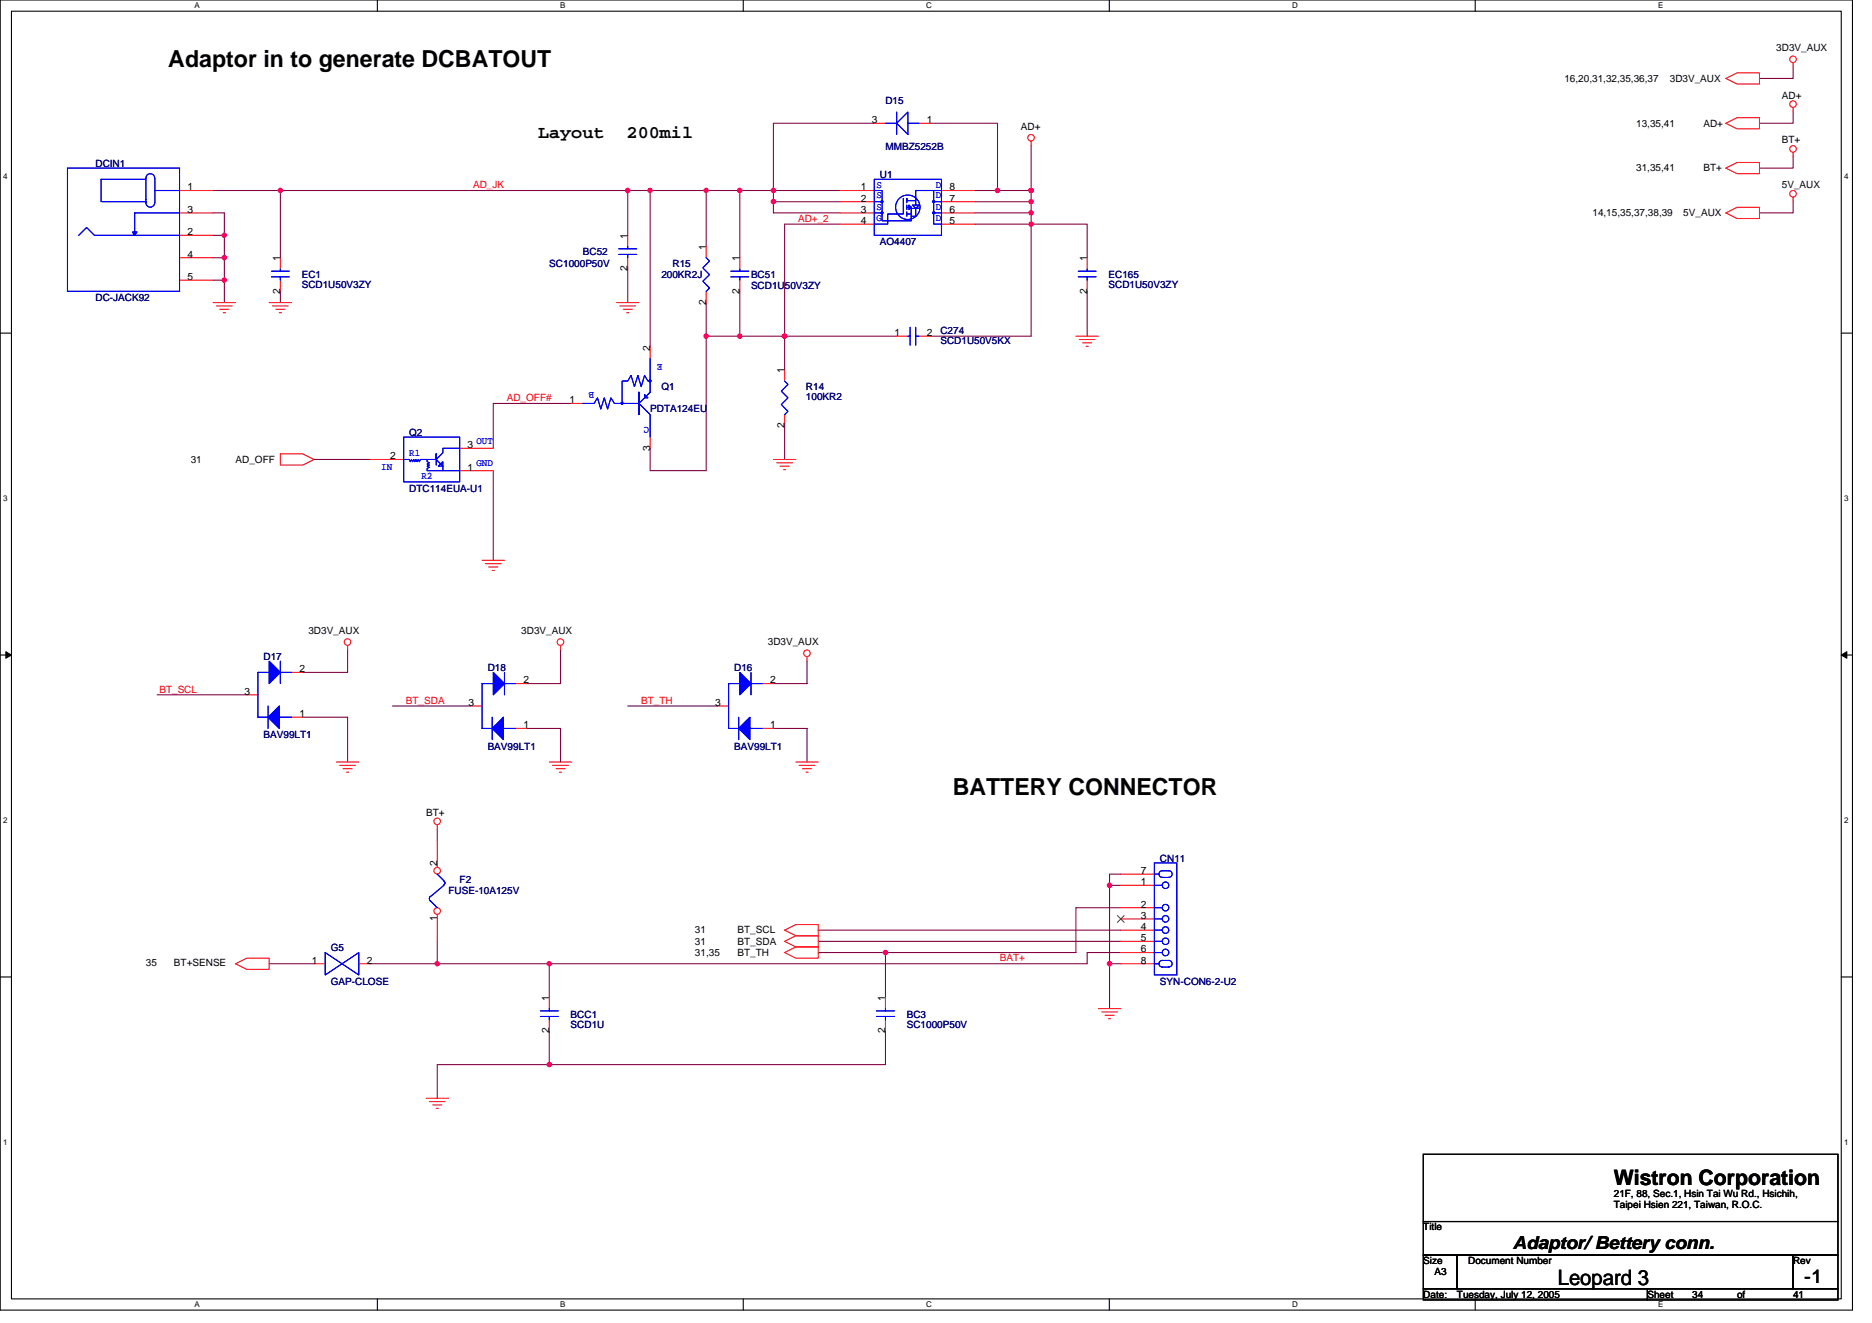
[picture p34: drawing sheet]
<svg xmlns="http://www.w3.org/2000/svg" width="297mm" height="210mm" viewBox="0 0 297 210" stroke-linecap="round" stroke-linejoin="round" font-family="sans-serif">
<defs><g id="words">
<g font-size="3.7">
<text x="26.7" y="10.6">Adaptor in to generate DCBATOUT</text>
<text x="151.2" y="126.2">BATTERY CONNECTOR</text>
</g>
<g font-size="3.4">
<text x="256.1" y="188">Wistron Corporation</text>
<text x="247.2" y="203.9">Leopard 3</text>
</g>
<text font-size="3" x="286.3" y="203.6">-1</text>
<g font-size="2.8">
<text x="85.4" y="21.9">Layout</text>
<text x="99.4" y="21.9">200mil</text>
<text x="240.1" y="198.2">Adaptor/ Bettery conn.</text>
</g>
<g font-size="1.6">
<text x="281.9" y="8.2">3D3V_AUX</text>
<text x="248.2" y="13">16,20,31,32,35,36,37</text>
<text x="265" y="13">3D3V_AUX</text>
<text x="282.7" y="15.6">AD+</text>
<text x="138.4" y="19.5">3</text>
<text x="147.1" y="19.5">1</text>
<text x="162" y="20.6">AD+</text>
<text x="259.6" y="20.1">13,35,41</text>
<text x="270.3" y="20.1">AD+</text>
<text x="282.7" y="22.8">BT+</text>
<text x="259.6" y="27.2">31,35,41</text>
<text x="270.3" y="27.2">BT+</text>
<text x="282.7" y="29.9">5V_AUX</text>
<text x="29.7" y="30.2">1</text>
<text x="29.7" y="33.8">3</text>
<text x="136.6" y="30.2">1</text>
<text x="136.6" y="32">2</text>
<text x="136.6" y="33.8">3</text>
<text x="136.6" y="35.5">4</text>
<text x="150.6" y="35.5">5</text>
<text x="150.6" y="33.8">6</text>
<text x="150.6" y="32">7</text>
<text x="150.6" y="30.2">8</text>
<text x="252.7" y="34.3">14,15,35,37,38,39</text>
<text x="267.1" y="34.3">5V_AUX</text>
<text x="29.7" y="37.3">2</text>
<text x="29.7" y="40.9">4</text>
<text x="44.5" y="41.4" transform="rotate(-90 44.5 41.4)">1</text>
<text x="99.6" y="37.9" transform="rotate(-90 99.6 37.9)">1</text>
<text x="112" y="39.6" transform="rotate(-90 112 39.6)">1</text>
<text x="117.4" y="41.4" transform="rotate(-90 117.4 41.4)">1</text>
<text x="172.5" y="41.4" transform="rotate(-90 172.5 41.4)">1</text>
<text x="29.7" y="44.4">5</text>
<text x="44.5" y="46.6" transform="rotate(-90 44.5 46.6)">2</text>
<text x="99.6" y="43.1" transform="rotate(-90 99.6 43.1)">2</text>
<text x="117.4" y="46.6" transform="rotate(-90 117.4 46.6)">2</text>
<text x="172.5" y="46.6" transform="rotate(-90 172.5 46.6)">2</text>
<text x="112" y="48.4" transform="rotate(-90 112 48.4)">2</text>
<text x="141.9" y="53.3">1</text>
<text x="147.1" y="53.3">2</text>
<text x="103.1" y="55.6" transform="rotate(-90 103.1 55.6)">2</text>
<text x="124.5" y="59.2" transform="rotate(-90 124.5 59.2)">1</text>
<text x="90.4" y="64">1</text>
<text x="74.2" y="71.1">3</text>
<text x="103.1" y="71.5" transform="rotate(-90 103.1 71.5)">3</text>
<text x="124.5" y="67.9" transform="rotate(-90 124.5 67.9)">2</text>
<text x="30.3" y="73.4">31</text>
<text x="37.4" y="73.4">AD_OFF</text>
<text x="61.9" y="72.9">2</text>
<text x="74.2" y="74.7">1</text>
<text x="48.9" y="100.6">3D3V_AUX</text>
<text x="82.7" y="100.6">3D3V_AUX</text>
<text x="47.5" y="106.7">2</text>
<text x="121.8" y="102.4">3D3V_AUX</text>
<text x="38.8" y="110.2">3</text>
<text x="47.5" y="113.8">1</text>
<text x="74.4" y="112">3</text>
<text x="83.1" y="108.4">2</text>
<text x="113.5" y="112">3</text>
<text x="122.2" y="108.4">2</text>
<text x="83.1" y="115.5">1</text>
<text x="122.2" y="115.5">1</text>
<text x="67.6" y="129.4">BT+</text>
<text x="69.4" y="137.4" transform="rotate(-90 69.4 137.4)">2</text>
<text x="181" y="140.4">1</text>
<text x="181" y="144">2</text>
<text x="181" y="138.7">7</text>
<text x="69.4" y="146.2" transform="rotate(-90 69.4 146.2)">1</text>
<text x="110.3" y="149.9">31</text>
<text x="110.3" y="148.1">31</text>
<text x="117" y="149.9">BT_SDA</text>
<text x="117" y="148.1">BT_SCL</text>
<text x="181" y="145.8">3</text>
<text x="181" y="147.6">4</text>
<text x="181" y="149.3">5</text>
<text x="23.2" y="153.3">35</text>
<text x="27.6" y="153.3">BT+SENSE</text>
<text x="49.5" y="152.9">1</text>
<text x="58.2" y="152.9">2</text>
<text x="110.3" y="151.7">31,35</text>
<text x="117" y="151.7">BT_TH</text>
<text x="181" y="151.1">6</text>
<text x="181" y="152.9">8</text>
<text x="87.1" y="158.8" transform="rotate(-90 87.1 158.8)">1</text>
<text x="140.5" y="158.8" transform="rotate(-90 140.5 158.8)">1</text>
<text x="87.1" y="164" transform="rotate(-90 87.1 164)">2</text>
<text x="140.5" y="164" transform="rotate(-90 140.5 164)">2</text>
<text x="256.1" y="189.9">21F, 88, Sec.1, Hsin Tai Wu Rd., Hsichih,</text>
<text x="256.1" y="191.7">Taipei Hsien 221, Taiwan, R.O.C.</text>
<text x="225.8" y="195.2">Title</text>
<text x="225.8" y="200.6">Size</text>
<text x="227.6" y="202.3">A3</text>
<text x="233" y="200.6">Document Number</text>
<text x="284.5" y="200.6">Rev</text>
<text x="225.8" y="205.9">Date:</text>
<text x="231.2" y="205.9">Tuesday, July 12, 2005</text>
<text x="261.4" y="205.9">Sheet</text>
<text x="268.5" y="205.9">34</text>
<text x="275.6" y="205.9">of</text>
<text x="284.5" y="205.9">41</text>
</g>
<g font-size="1.6" fill="#000080">
<text x="140.5" y="16.5">D15</text>
<text x="140.5" y="23.8">MMBZ5252B</text>
<text x="15.2" y="26.5">DCIN1</text>
<text x="139.6" y="28.3">U1</text>
<text x="92.5" y="40.5">BC52</text>
<text x="139.6" y="38.9">AO4407</text>
<text x="15.2" y="47.8">DC-JACK92</text>
<text x="47.9" y="44.1">EC1</text>
<text x="47.9" y="45.7">SCD1U50V3ZY</text>
<text x="87.2" y="42.3">SC1000P50V</text>
<text x="104.9" y="44.1">200KR2J</text>
<text x="106.7" y="42.3">R15</text>
<text x="119.2" y="44.1">BC51</text>
<text x="119.2" y="45.9">SCD1U50V3ZY</text>
<text x="175.9" y="44.1">EC165</text>
<text x="175.9" y="45.7">SCD1U50V3ZY</text>
<text x="149.2" y="53">C274</text>
<text x="149.2" y="54.6">SCD1U50V5KX</text>
<text x="103.2" y="65.4">PDTA124EU</text>
<text x="104.9" y="61.9">Q1</text>
<text x="127.9" y="61.9">R14</text>
<text x="127.9" y="63.5">100KR2</text>
<text x="64.9" y="69.2">Q2</text>
<text x="64.9" y="78">DTC114EUA-U1</text>
<text x="41.8" y="104.7">D17</text>
<text x="77.4" y="106.5">D18</text>
<text x="116.5" y="106.5">D16</text>
<text x="41.8" y="117.2">BAV99LT1</text>
<text x="77.4" y="118.9">BAV99LT1</text>
<text x="116.5" y="118.9">BAV99LT1</text>
<text x="184.1" y="136.7">CN11</text>
<text x="71.2" y="141.9">FUSE-10A125V</text>
<text x="72.9" y="140.1">F2</text>
<text x="52.5" y="150.9">G5</text>
<text x="52.5" y="156.3">GAP-CLOSE</text>
<text x="90.5" y="161.4">BCC1</text>
<text x="143.9" y="161.4">BC3</text>
<text x="184.1" y="156.3">SYN-CON6-2-U2</text>
<text x="90.5" y="163">SCD1U</text>
<text x="143.9" y="163">SC1000P50V</text>
</g>
<g font-size="1.6" fill="#f00">
<text x="75.1" y="29.9">AD_JK</text>
<text x="126.6" y="35.2">AD+_2</text>
<text x="80.4" y="63.6">AD_OFF#</text>
<text x="25.3" y="109.9">BT_SCL</text>
<text x="64.4" y="111.7">BT_SDA</text>
<text x="101.7" y="111.7">BT_TH</text>
<text x="158.6" y="152.5">BAT+</text>
</g>
<g font-size="1.6" fill="#00f">
<text x="139.1" y="29.9">S</text>
<text x="148.5" y="29.9">D</text>
<text x="139.1" y="31.5">S</text>
<text x="139.1" y="33.3">S</text>
<text x="139.1" y="35">G</text>
<text x="148.5" y="35">D</text>
<text x="148.5" y="33.3">D</text>
<text x="148.5" y="31.5">D</text>
<text x="105.1" y="57.7" transform="rotate(180 105.1 57.7)">E</text>
<text x="94.3" y="62.2" transform="rotate(180 94.3 62.2)">B</text>
<text x="75.6" y="70.4">OUT</text>
<text x="103" y="67.7" transform="rotate(180 103 67.7)">C</text>
<text x="60.5" y="74.5">IN</text>
<text x="64.9" y="72.4">R1</text>
<text x="66.9" y="75.9">R2</text>
<text x="75.6" y="74">GND</text>
</g>
<g font-size="1.3">
<text x="30.8" y="1.3">A</text>
<text x="88.9" y="1.3">B</text>
<text x="147" y="1.3">C</text>
<text x="205" y="1.3">D</text>
<text x="263.1" y="1.3">E</text>
<text x=".5" y="28.4">4</text>
<text x="292.6" y="28.4">4</text>
<text x=".5" y="79.5">3</text>
<text x="292.6" y="79.5">3</text>
<text x=".5" y="130.6">2</text>
<text x="292.6" y="130.6">2</text>
<text x=".5" y="181.7">1</text>
<text x="292.6" y="181.7">1</text>
<text x="30.8" y="207.4">A</text>
<text x="88.9" y="207.4">B</text>
<text x="147" y="207.4">C</text>
<text x="205" y="207.4">D</text>
<text x="263.1" y="207.4">E</text>
</g>
</g></defs>
<path d="M0 0h293.9v207.9h-293.9zM1.8 1.8h290.4v204.3h-290.4z" fill="none" stroke="#000" stroke-width=".17"/>
<g fill="#fff">
<path d="M30.8 .2h.9v1.4h-.9z"/>
<path d="M30.8 206.3h.9v1.4h-.9z"/>
</g>
<path d="M59.9 0v1.8M59.9 206.1v1.8" fill="none" stroke="#000" stroke-width=".17"/>
<g fill="#fff">
<path d="M88.9 .2h.8v1.4h-.8z"/>
<path d="M88.9 206.3h.8v1.4h-.8z"/>
</g>
<path d="M117.9 0v1.8M117.9 206.1v1.8" fill="none" stroke="#000" stroke-width=".17"/>
<g fill="#fff">
<path d="M147 .2h.9v1.4h-.9z"/>
<path d="M147 206.3h.9v1.4h-.9z"/>
</g>
<path d="M176 0v1.8M176 206.1v1.8" fill="none" stroke="#000" stroke-width=".17"/>
<g fill="#fff">
<path d="M205 .2h.9v1.4h-.9z"/>
<path d="M205 206.3h.9v1.4h-.9z"/>
</g>
<path d="M234.1 0v1.8M234.1 206.1v1.8" fill="none" stroke="#000" stroke-width=".17"/>
<g fill="#fff">
<path d="M263.1 .2h.8v1.4h-.8z"/>
<path d="M263.1 206.3h.8v1.4h-.8z"/>
<path d="M.5 27.3h.7v1.4h-.7z"/>
<path d="M292.6 27.3h.7v1.4h-.7z"/>
<path d="M.5 78.4h.7v1.4h-.7z"/>
<path d="M292.6 78.4h.7v1.4h-.7z"/>
</g>
<path d="M0 52.9h1.8M292.2 52.9h1.7" fill="none" stroke="#000" stroke-width=".17"/>
<g fill="#fff">
<path d="M.5 129.5h.7v1.4h-.7z"/>
<path d="M292.6 129.5h.7v1.4h-.7z"/>
</g>
<path d="M0 103.9h1.8M292.2 103.9h1.7" fill="none" stroke="#000" stroke-width=".17"/>
<path d="M.9 103.4l.9 .5-.9 .5zM292.2 103.9l.8-.5v1z" fill="#000" stroke="#000" stroke-width=".16"/>
<g fill="#fff">
<path d="M.5 180.5h.7v1.4h-.7z"/>
<path d="M292.6 180.5h.7v1.4h-.7z"/>
</g>
<path d="M0 155h1.8M292.2 155h1.7M225.8 183.1h65.8v10.7h-65.8zM225.8 193.8h65.8v5.3h-65.8zM225.8 199.1h5.4v5.4h-5.4zM231.2 199.1h53.3v5.4h-53.3zM284.5 199.1h7.1v5.4h-7.1zM225.8 204.5h35.6v1.7h-35.6zM261.4 204.5h30.2v1.7h-30.2z" fill="none" stroke="#000" stroke-width=".17"/>
<g fill="none" stroke="#800040" stroke-width=".17">
<path d="M138.7 19.6h-16v14.2h10.7M147.6 19.6h10.7v10.6M284.5 17.8v1.8h-5.3M284.5 10.7v1.7h-5.3M33.8 30.2h99.6M33.8 33.8h1.8v14.2M33.8 37.3h1.8M44.5 30.2v10.7M99.6 30.2v7.1M103.2 30.2v24.9M112.1 30.2v8.9M117.4 30.2v10.7"/>
<path d="M122.7 32h10.7M133.4 35.6h-8.9v23.1M154.7 35.6h17.8v5.3M154.7 30.2h8.9M154.7 33.8h8.9M154.7 32h8.9M163.6 23.1v30.2h-16M284.5 24.9v1.8h-5.3M284.5 32v1.8h-5.3M33.8 44.4h1.8M33.8 40.9h1.8M44.5 46.2v1.8"/>
<path d="M99.6 42.7v5.3M112.1 53.3h30.2M112.1 48v26.7h-8.9v-3.6M117.4 46.2v7.1M172.5 46.2v7.1M49.8 72.9h8.9M78.3 74.7v14.2M90.7 64h-12.4v7.1M124.5 67.6v5.3M24.9 110.2h14.3M48 113.8h7.2v7.1M55.2 103.1v3.6h-7.2"/>
<path d="M62.3 112h12.4M83.6 115.6h5.3v5.3M88.9 103.1v5.4h-5.3M99.6 112h14.2M122.7 115.6h5.4v5.3M128.1 104.9v3.6h-5.4M69.4 131.6v1.7M177.8 138.7h-1.7v21.3M42.7 152.9h7.1M69.4 149.4v3.5M87.2 152.9v5.3M129.8 149.4h48"/>
<path d="M129.8 147.6h48M140.5 151.1v7.1M176.1 152.9h1.7M176.1 140.5h1.7M177.8 151.1h-5.3v1.8h-113.8M177.8 144h-7.1v7.1h-40.9M87.2 163.6v5.3M140.5 163.6v5.3h-71.1v5.3"/>
</g>
<g fill="#f0f" stroke="#f0f" stroke-width=".17">
<circle cx="163.6" cy="33.8" r=".35"/>
<circle cx="163.6" cy="32" r=".35"/>
<circle cx="163.6" cy="30.2" r=".35"/>
<circle cx="163.6" cy="35.5" r=".35"/>
<circle cx="69.4" cy="152.9" r=".35"/>
<circle cx="140.5" cy="151.1" r=".35"/>
<circle cx="87.1" cy="152.9" r=".35"/>
<circle cx="158.3" cy="30.2" r=".35"/>
<circle cx="124.5" cy="53.3" r=".35"/>
<circle cx="112" cy="53.3" r=".35"/>
<circle cx="117.4" cy="53.3" r=".35"/>
<circle cx="176" cy="152.9" r=".35"/>
<circle cx="117.4" cy="30.2" r=".35"/>
<circle cx="44.5" cy="30.2" r=".35"/>
<circle cx="99.6" cy="30.2" r=".35"/>
<circle cx="35.6" cy="37.3" r=".35"/>
<circle cx="112" cy="30.2" r=".35"/>
<circle cx="122.7" cy="30.2" r=".35"/>
<circle cx="35.6" cy="40.9" r=".35"/>
<circle cx="122.7" cy="32" r=".35"/>
<circle cx="103.2" cy="30.2" r=".35"/>
<circle cx="87.1" cy="168.9" r=".35"/>
<circle cx="176" cy="140.4" r=".35"/>
<circle cx="35.6" cy="44.4" r=".35"/>
</g>
<g fill="none" stroke="#f00" stroke-width=".17">
<path d="M273.9 19.6l1.7-.9h3.6v1.7h-3.6zM273.9 12.4l1.7-.8h3.6v1.7h-3.6zM284.5 9.9v.8M284.5 17.1v.7M133.4 30.2h5.3M133.4 32h5.3M133.4 33.8h5.3M133.4 35.6h5.3M149.4 30.2h5.3M149.4 32h5.3M149.4 33.8h5.3M149.4 35.6h5.3"/>
<path d="M163.6 22.4v.7M273.9 26.7l1.7-.9h3.6v1.8h-3.6zM273.9 33.8l1.7-.9h3.6v1.8h-3.6zM284.5 24.2v.7M284.5 31.3v.7M33.8 48h3.6M34.4 48.5h2.4M34.9 49.1h1.4M35.4 49.6h.4M42.7 48h3.6M43.2 48.5h2.5M43.8 49.1h1.4"/>
<path d="M44.3 49.6h.4M44.5 40.9v1.8M44.5 44.4v1.8M97.8 48h3.6M98.4 48.5h2.5M98.9 49.1h1.4M99.4 49.6h.4M103.2 55.1v1.8M142.3 53.3h1.8M145.8 53.3h1.8M170.7 53.3h3.6M171.3 53.9h2.5"/>
<path d="M171.8 54.4h1.4M172.3 54.9h.4M44.5 72h3.5l1.8 .9-1.8 .9h-3.5zM90.7 64h1.8M103.2 69.3v1.8M122.7 72.9h3.6M123.3 73.4h2.4M123.8 74h1.4M124.3 74.5h.4M76.5 88.9h3.5M77 89.4h2.5M77.6 90h1.4"/>
<path d="M78.1 90.5h.3M39.2 110.2h1.7M46.3 113.8h1.7M46.3 106.7h1.7M55.2 102.4v.7M74.7 112h1.8M81.8 115.6h1.8M81.8 108.5h1.8M88.9 102.4v.7M113.8 112h1.8M120.9 115.6h1.8M120.9 108.5h1.8"/>
<path d="M128.1 104.2v.7M53.4 120.9h3.5M53.9 121.4h2.5M54.4 122h1.5M55 122.5h.3M69.4 130.9v.7M87.2 120.9h3.5M87.7 121.4h2.5M88.2 122h1.5M88.8 122.5h.3M126.3 120.9h3.5M126.8 121.4h2.5"/>
<path d="M127.3 122h1.5M127.9 122.5h.3M177.8 138.7h5.4M37.4 152.9l1.8-.9h3.5v1.8h-3.5zM124.5 151.1l1.8-.9h3.5v1.8h-3.5zM124.5 149.4l1.8-.9h3.5v1.7h-3.5zM124.5 147.6l1.8-.9h3.5v1.8h-3.5zM177.8 140.5h5.4M177.8 144h5.4M177.8 145.8h5.4M177.8 147.6h5.4M177.8 149.4h5.4"/>
<path d="M177.8 151.1h5.4M177.8 152.9h5.4M67.6 174.2h3.6M68.1 174.8h2.5M68.7 175.3h1.4M69.2 175.9h.4M174.3 160h3.5M174.8 160.5h2.5M175.3 161.1h1.5M175.9 161.6h.3"/>
<circle cx="284.5" cy="16.5" r=".52"/>
<circle cx="284.5" cy="9.4" r=".52"/>
<circle cx="163.6" cy="21.9" r=".52"/>
<circle cx="284.5" cy="30.7" r=".52"/>
<circle cx="284.5" cy="23.6" r=".52"/>
<circle cx="55.1" cy="101.9" r=".52"/>
<circle cx="88.9" cy="101.9" r=".52"/>
<circle cx="128" cy="103.6" r=".52"/>
<circle cx="69.4" cy="130.3" r=".52"/>
</g>
<g fill="#00f" stroke="#00f" stroke-width=".17">
<path d="M117.2 115.6l1.8-1.8v3.5z" fill-rule="evenodd"/>
<path d="M117.4 106.7l1.8 1.8-1.8 1.7z" fill-rule="evenodd"/>
<path d="M117.2 115.6l1.8-1.8v3.5z" fill-rule="evenodd"/>
<path d="M117.4 106.7l1.8 1.8-1.8 1.7z" fill-rule="evenodd"/>
<path d="M44.3 112v3.6l-1.8-1.8z" fill-rule="evenodd"/>
<path d="M42.7 104.9l1.8 1.8-1.8 1.8z" fill-rule="evenodd"/>
<path d="M44.3 112v3.6l-1.8-1.8z" fill-rule="evenodd"/>
<path d="M42.7 104.9l1.8 1.8-1.8 1.8z" fill-rule="evenodd"/>
<path d="M79.9 113.8v3.5l-1.8-1.7z" fill-rule="evenodd"/>
<path d="M78.3 106.7l1.7 1.8-1.7 1.7z" fill-rule="evenodd"/>
<path d="M79.9 113.8v3.5l-1.8-1.7z" fill-rule="evenodd"/>
<path d="M78.3 106.7l1.7 1.8-1.7 1.7z" fill-rule="evenodd"/>
</g>
<g fill="none" stroke="#00f" stroke-width=".17">
<path d="M138.7 30.2h1.3v4.8h4.6v-2.1M138.7 33.8h1.3M138.7 32h1.3M138.7 28.4h10.7v8.9h-10.7zM139.8 31.9h.3v.2h-.3zM139.8 33.7h.3v.2h-.3zM143.3 31.5v2.5h-2.4v1.6h-2.2M143.9 34h.7M143.9 32.5v.8M143.9 33.6v.7M143.9 32.9h.7M144.2 32.5l.4 .4-.4 .4z"/>
<path d="M144.8 33.1h1h-.5l.5-.6h-1l.5 .6v1.2h-.7M145.3 31.8h-1.4v-.3v.7M148 33.7h.3v.2h-.3zM148 31.9h.3v.2h-.3zM148.1 30.2v5.4h1.3M148.1 33.8h1.3M148.1 32h1.3M149.4 30.2h-4.1v2.3M43.1 43h2.8M43.1 43.9h2.8M44.5 42.7v.3M44.5 43.9v.5"/>
<path d="M103.2 56.9v3.6h-.4l-.5-.9-.6 1.7-.5-1.7-.5 1.7-.6-1.7-.5 .9h-.9v3.5M144.1 53.3h.3M144.4 51.9v2.9M145.3 51.9v2.9M145.3 53.3h.5M92.5 64h1.8l.5-.9 .5 1.8 .6-1.8 .5 1.8 .5-1.8 .6 .9h3.9v1.8v-3.6v1.8l1.4 1.4M98.6 63.9h.2v.2h-.2zM102.3 62.6l.5 .5h-.5zM102.6 65.3l.6 .5v3.5M102.8 62.6l-1.4 1.4M103 60.3h.3v.2h-.3zM103.2 60.5v1.7l-.4 .4 .4-.4"/>
<path d="M42.5 112v3.6M42.7 106.7h-1.8v7.1h1.6M44.3 113.8h2M44.5 104.9v3.6M44.5 106.7h1.8M78.1 113.8v3.5M78.3 108.5h-1.8v7.1h1.6M79.9 115.6h1.9M80 108.5h1.8M80 106.7v3.5M117.2 113.8v3.5M117.4 108.5h-1.8v7.1h1.6"/>
<path d="M119 115.6h1.9M119.2 106.7v3.5M119.2 108.5h1.7M183.2 136.9h3.5v17.8h-3.5zM183.2 138.7h.7M185.5 138.2a.52 .52 0 0 1 .5 .5 .52 .52 0 0 1-.5 .5M185.5 138.2h-1.1a.52 .52 0 0 0-.5 .5 .52 .52 0 0 0 .5 .5h1.1M183.2 140.5h1.2M183.2 144h1.2M183.2 145.8h1.2M183.2 147.6h1.2M183.2 149.4h1.2"/>
<path d="M183.2 151.1h1.2M183.2 152.9h.7M184.4 153.4h1.1M185.5 152.4a.52 .52 0 0 1 .5 .5 .52 .52 0 0 1-.5 .5M185.5 152.4h-1.1a.52 .52 0 0 0-.5 .5 .52 .52 0 0 0 .5 .5"/>
<circle cx="144" cy="32.9" r="1.94"/>
<circle cx="184.9" cy="149.3" r=".52"/>
<circle cx="184.9" cy="147.6" r=".52"/>
<circle cx="184.9" cy="140.5" r=".52"/>
<circle cx="184.9" cy="151.1" r=".52"/>
<circle cx="184.9" cy="144" r=".52"/>
<circle cx="184.9" cy="145.8" r=".52"/>
</g>
<path d="M177.3 145.3l1.1 1M178.4 145.3l-1.1 1" fill="none" stroke="#804000" stroke-width=".16"/>
<circle cx="69.4" cy="144.5" r=".52" fill="#fff" stroke="#f00" stroke-width=".17"/>
<path d="M69.4 145.1v4.3" fill="none" stroke="#f00" stroke-width=".17"/>
<circle cx="69.4" cy="138.1" r=".52" fill="#fff" stroke="#f00" stroke-width=".17"/>
<g fill="none" stroke="#f00" stroke-width=".17">
<path d="M138.7 19.6h1.8M145.8 19.6h1.8M28.5 30.2h5.3M28.5 37.3h5.3M28.5 33.8h5.3M99.6 37.3v1.8M112.1 39.1v1.8M28.5 40.9h5.3M28.5 44.4h5.3M99.6 40.9v1.8M112.1 46.2v1.8M117.4 40.9v1.8"/>
<path d="M117.4 44.4v1.8M124.5 58.7v1.8M172.5 40.9v1.8M172.5 44.4v1.8M58.7 72.9h5.3M72.9 74.7h5.4M72.9 71.1h5.4M124.5 65.8v1.8M69.4 133.3v4.3M49.8 152.9h1.8M56.9 152.9h1.8M87.2 158.2v1.8"/>
<path d="M140.5 158.2v1.8M87.2 161.8v1.8M140.5 161.8v1.8"/>
</g>
<g fill="none" stroke="#00f" stroke-width=".17">
<path d="M140.5 19.6h1.8M142.3 19.6l1.8-1.8v3.5zM142.3 17.8v3.5M144.1 19.6h1.7M10.7 26.7h17.8v19.5h-17.8zM12.5 37.3l1.2-1.2 1.3 1.2h13.5M16.2 32h7M23 28.4h-7v3.6M23.2 28.3v3.9a.7 .7 0 0 0 .7 .7 .7 .7 0 0 0 .7-.7v-3.9M23.2 28.3a.7 .7 0 0 1 .7-.7 .7 .7 0 0 1 .7 .7M24.6 30.2h3.9M28.5 33.8h-7.1v3.5l.3-.5h-.7l.4 .5"/>
<path d="M98.2 39.5h2.8M99.6 39.1v.4M98.2 40.4h2.8M99.6 40.4v.5M112.1 40.9l.5 .5-1.1 1.1 1.1 1.1-1.1 1 1.1 1.1-.5 .5M116 43h2.8M116 43.9h2.8M117.4 42.7v.3M117.4 43.9v.5M171.1 43h2.8M171.1 43.9h2.8M172.5 42.7v.3"/>
<path d="M172.5 43.9v.5M64 72.9h.9l.2 .4 .2-.4 .2 .4 .2-.4 .1 .4 .2-.4 .2 .4 .2-.4 .1 .4 .2-.4h2.5v-.9v1.8M64 69.3h8.9v7.2h-8.9zM67.8 72.9v.4l.3 .1-.3 .2 .3 .2-.3 .2 .3 .1-.3 .2v.4h2.5M69.6 74l.7-.7v.7zM72.9 71.1h-2.6v.7l-1.1 1.1 1.1 1.1v.7h2.6M124.5 60.5l.5 .5-1 1.1 1 1-1 1.1 1 1.1-.5 .5M69.4 138.7l1 1M70.4 139.8l.2 .3-.2 .3M51.6 151.1v3.6l5.3-3.6v3.6zM68.3 142.2a.56 .56 0 0 0 0 .8M68.3 143l1.1 1"/>
<path d="M70.4 140.5l-2.1 1.7M85.7 160.4h2.9M85.7 161.3h2.9M87.2 160v.4M87.2 161.3v.5M139.1 160.4h2.8M139.1 161.3h2.8M140.5 160v.4M140.5 161.3v.5"/>
</g>
<g fill="#f0f" stroke="#f0f" stroke-width=".17">
<circle cx="163.6" cy="33.8" r=".35"/>
<circle cx="163.6" cy="32" r=".35"/>
<circle cx="163.6" cy="30.2" r=".35"/>
<circle cx="163.6" cy="35.5" r=".35"/>
<circle cx="69.4" cy="152.9" r=".35"/>
<circle cx="140.5" cy="151.1" r=".35"/>
<circle cx="87.1" cy="152.9" r=".35"/>
<circle cx="158.3" cy="30.2" r=".35"/>
<circle cx="124.5" cy="53.3" r=".35"/>
<circle cx="112" cy="53.3" r=".35"/>
<circle cx="117.4" cy="53.3" r=".35"/>
<circle cx="176" cy="152.9" r=".35"/>
<circle cx="117.4" cy="30.2" r=".35"/>
<circle cx="44.5" cy="30.2" r=".35"/>
<circle cx="99.6" cy="30.2" r=".35"/>
<circle cx="35.6" cy="37.3" r=".35"/>
<circle cx="112" cy="30.2" r=".35"/>
<circle cx="122.7" cy="30.2" r=".35"/>
<circle cx="35.6" cy="40.9" r=".35"/>
<circle cx="122.7" cy="32" r=".35"/>
<circle cx="103.2" cy="30.2" r=".35"/>
<circle cx="87.1" cy="168.9" r=".35"/>
<circle cx="176" cy="140.4" r=".35"/>
<circle cx="35.6" cy="44.4" r=".35"/>
</g>
<use href="#words"/>
</svg>
